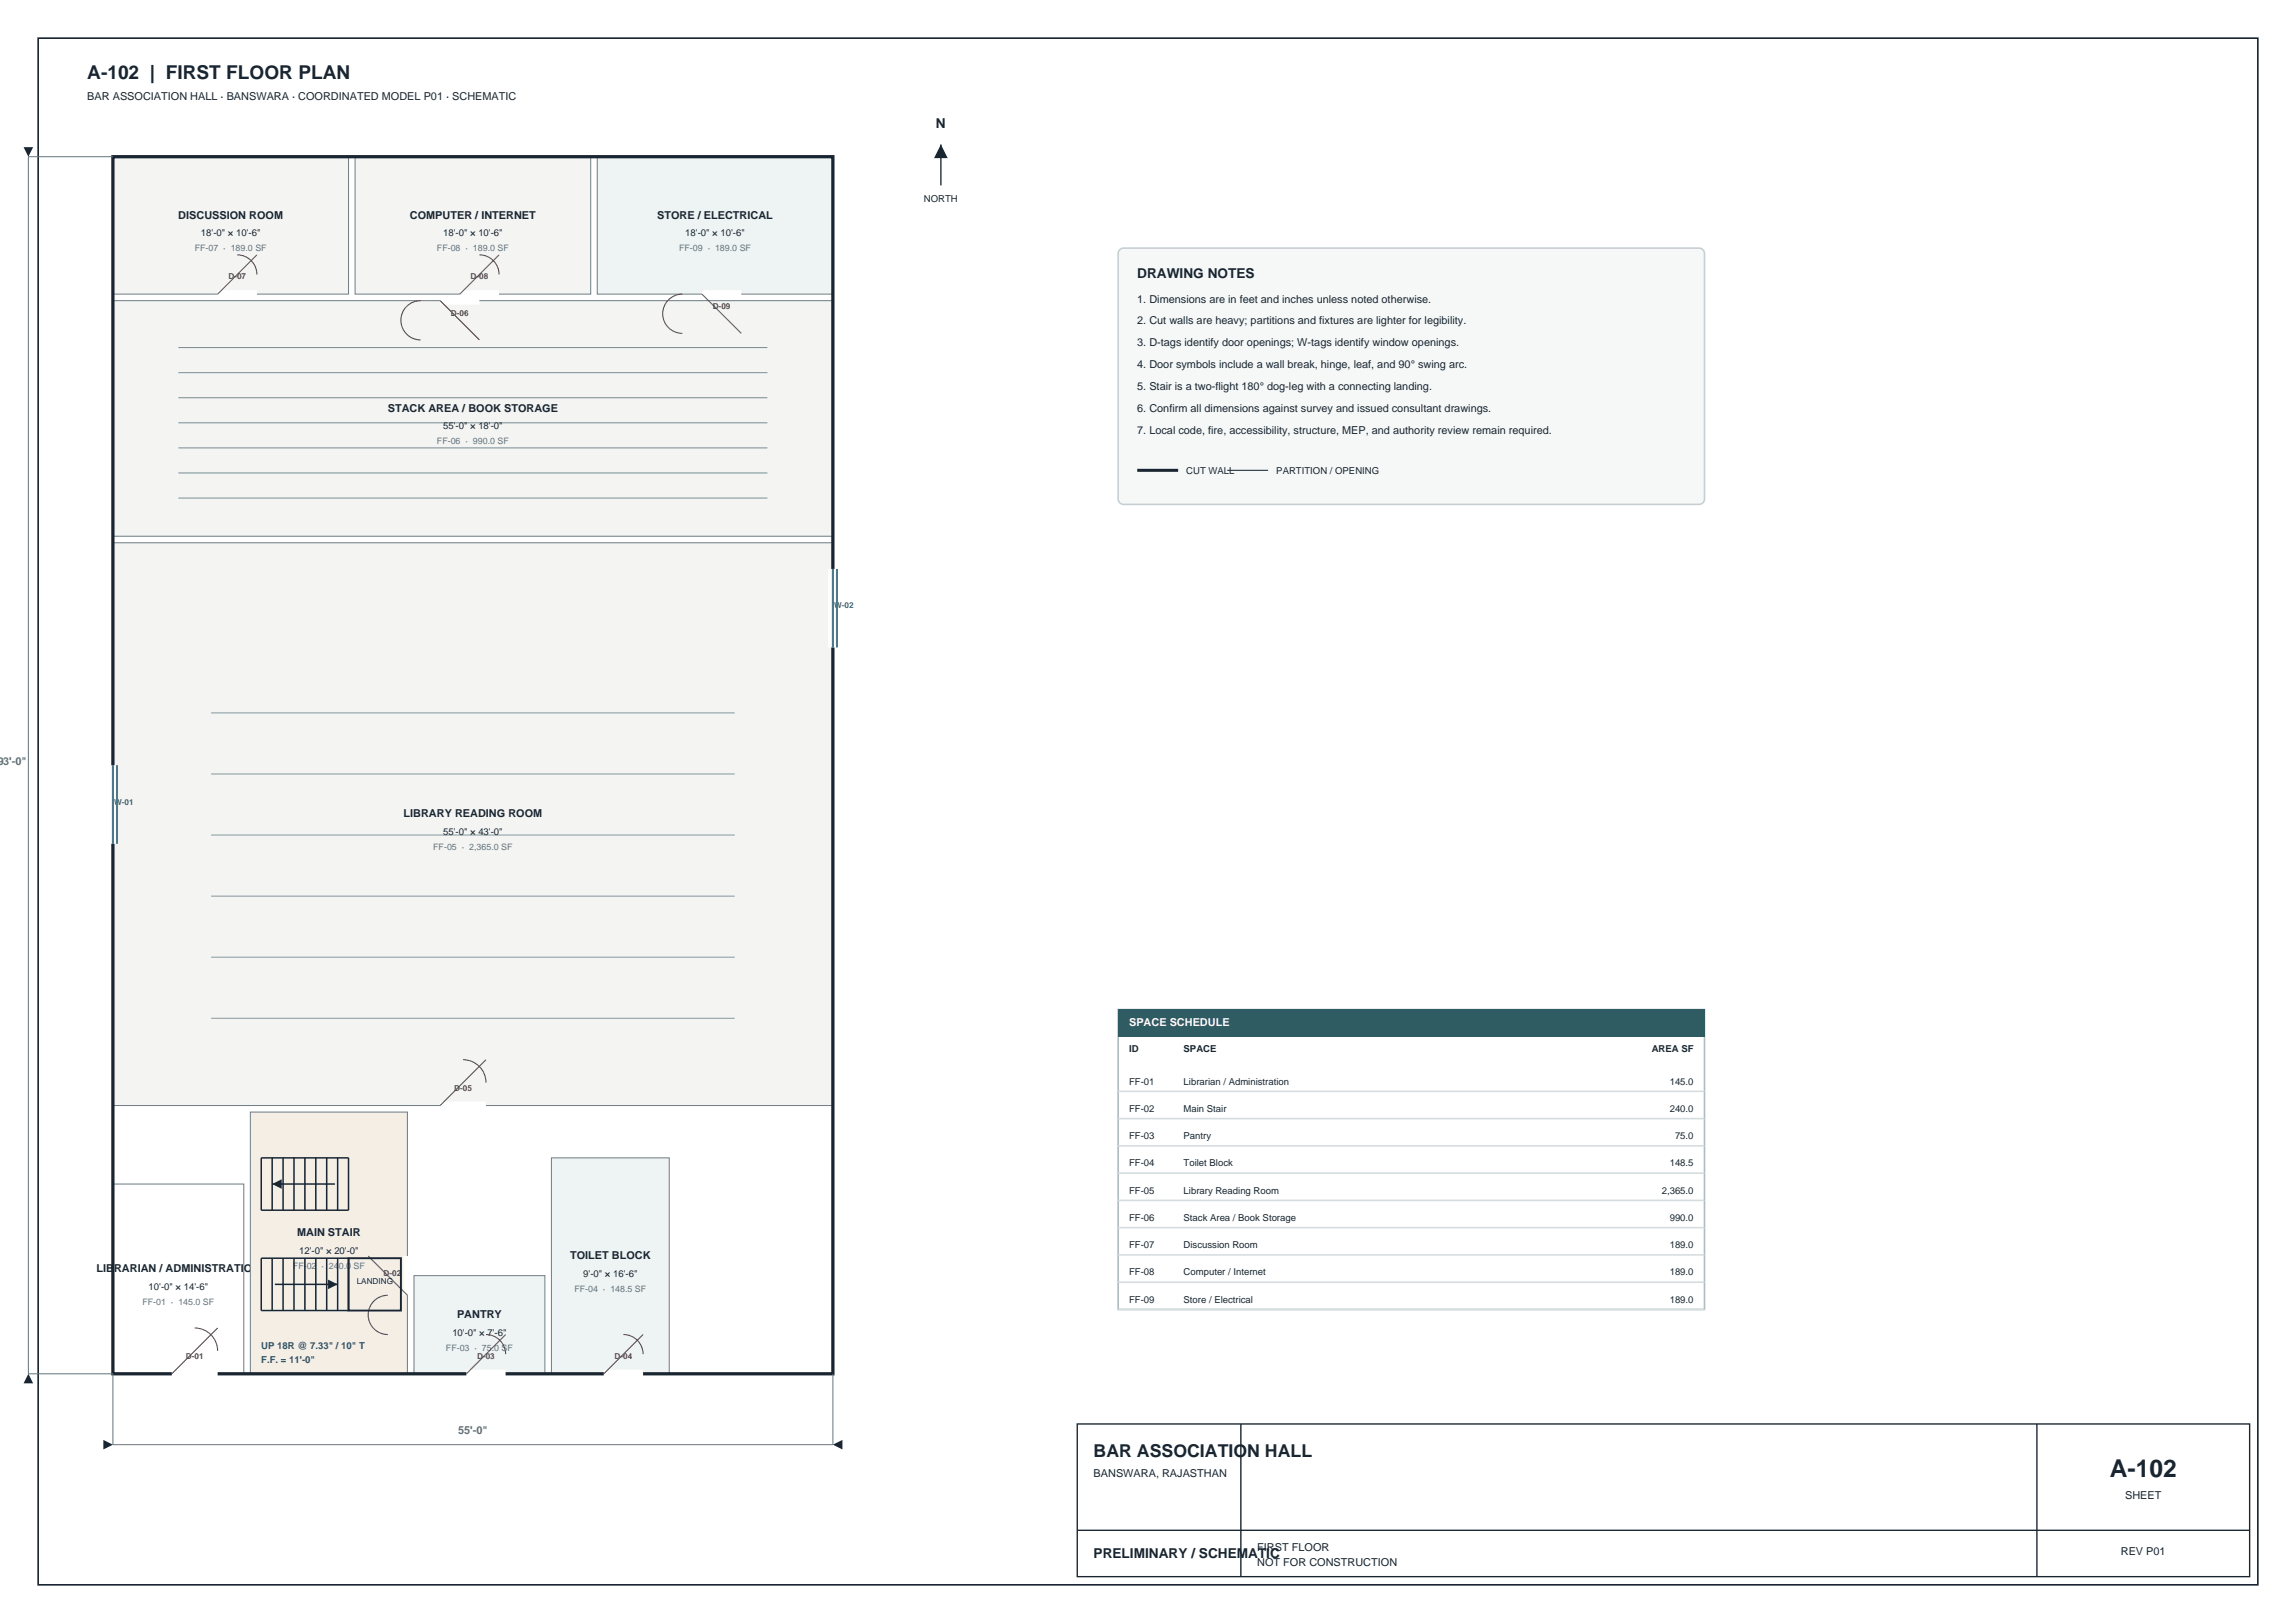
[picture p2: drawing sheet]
<svg xmlns="http://www.w3.org/2000/svg" width="594mm" height="420mm" viewBox="0 0 594 420" stroke-linecap="round" stroke-linejoin="round" font-family="sans-serif">
<defs><g id="words">
<text font-size="6.3" fill="#192530" x="545.8" y="382.3">A-102</text>
<text font-size="4.9" fill="#192530" x="22.6" y="20.5">A-102 | FIRST FLOOR PLAN</text>
<text font-size="4.6" fill="#192530" x="282.9" y="377">BAR ASSOCIATION HALL</text>
<g font-size="3.5" fill="#192530">
<text x="242.1" y="33.2">N</text>
<text x="294.2" y="72">DRAWING NOTES</text>
<text x="282.9" y="403.1">PRELIMINARY / SCHEMATIC</text>
</g>
<g font-size="2.8" fill="#192530">
<text x="22.6" y="25.8">BAR ASSOCIATION HALL · BANSWARA · COORDINATED MODEL P01 · SCHEMATIC</text>
<text x="46.1" y="56.6">DISCUSSION ROOM</text>
<text x="106" y="56.6">COMPUTER / INTERNET</text>
<text x="170" y="56.6">STORE / ELECTRICAL</text>
<text x="294.2" y="78.3">1. Dimensions are in feet and inches unless noted otherwise.</text>
<text x="294.2" y="84">2. Cut walls are heavy; partitions and fixtures are lighter for legibility.</text>
<text x="294.2" y="89.6">3. D-tags identify door openings; W-tags identify window openings.</text>
<text x="294.2" y="95.2">4. Door symbols include a wall break, hinge, leaf, and 90° swing arc.</text>
<text x="294.2" y="100.9">5. Stair is a two-flight 180° dog-leg with a connecting landing.</text>
<text x="100.3" y="106.5">STACK AREA / BOOK STORAGE</text>
<text x="294.2" y="106.5">6. Confirm all dimensions against survey and issued consultant drawings.</text>
<text x="294.2" y="112.2">7. Local code, fire, accessibility, structure, MEP, and authority review remain required.</text>
<text x="104.4" y="211.5">LIBRARY READING ROOM</text>
<text x="76.9" y="319.9">MAIN STAIR</text>
<text x="25" y="329.2">LIBRARIAN / ADMINISTRATION</text>
<text x="147.5" y="325.8">TOILET BLOCK</text>
<text x="118.2" y="341">PANTRY</text>
<text x="282.9" y="382.3">BANSWARA, RAJASTHAN</text>
<text x="549.8" y="387.9">SHEET</text>
<text x="325.3" y="401.3">FIRST FLOOR</text>
<text x="325.3" y="405.2">NOT FOR CONSTRUCTION</text>
<text x="548.7" y="402.4">REV P01</text>
</g>
<g font-size="2.8" fill="#65717a">
<text x="-.7" y="198">93'-0&quot;</text>
<text x="118.5" y="371">55'-0&quot;</text>
</g>
<text font-size="2.8" fill="#fff" x="292.1" y="265.5">SPACE SCHEDULE</text>
<g font-size="2.5" fill="#192530">
<text x="239" y="52.2">NORTH</text>
<text x="52" y="61.2">18'-0&quot; × 10'-6&quot;</text>
<text x="114.6" y="61.2">18'-0&quot; × 10'-6&quot;</text>
<text x="177.3" y="61.2">18'-0&quot; × 10'-6&quot;</text>
<text x="114.6" y="111.1">55'-0&quot; × 18'-0&quot;</text>
<text x="306.9" y="122.8">CUT WALL</text>
<text x="330.2" y="122.8">PARTITION / OPENING</text>
<text x="114.6" y="216.1">55'-0&quot; × 43'-0&quot;</text>
<text x="292.1" y="272.2">ID</text>
<text x="306.2" y="272.2">SPACE</text>
<text x="427.3" y="272.2">AREA SF</text>
<text x="292.1" y="280.7">FF-01</text>
<text x="306.2" y="280.7">Librarian / Administration</text>
<text x="432" y="280.7">145.0</text>
<text x="292.1" y="287.7">FF-02</text>
<text x="306.2" y="287.7">Main Stair</text>
<text x="432" y="287.7">240.0</text>
<text x="292.1" y="294.8">FF-03</text>
<text x="306.2" y="294.8">Pantry</text>
<text x="433.3" y="294.8">75.0</text>
<text x="292.1" y="301.8">FF-04</text>
<text x="306.2" y="301.8">Toilet Block</text>
<text x="432" y="301.8">148.5</text>
<text x="292.1" y="308.9">FF-05</text>
<text x="306.2" y="308.9">Library Reading Room</text>
<text x="429.9" y="308.9">2,365.0</text>
<text x="292.1" y="315.9">FF-06</text>
<text x="306.2" y="315.9">Stack Area / Book Storage</text>
<text x="432" y="315.9">990.0</text>
<text x="292.1" y="323">FF-07</text>
<text x="306.2" y="323">Discussion Room</text>
<text x="432" y="323">189.0</text>
<text x="77.4" y="324.5">12'-0&quot; × 20'-0&quot;</text>
<text x="38.4" y="333.8">10'-0&quot; × 14'-6&quot;</text>
<text x="150.9" y="330.4">9'-0&quot; × 16'-6&quot;</text>
<text x="292.1" y="330">FF-08</text>
<text x="306.2" y="330">Computer / Internet</text>
<text x="432" y="330">189.0</text>
<text x="292.1" y="337.1">FF-09</text>
<text x="306.2" y="337.1">Store / Electrical</text>
<text x="432" y="337.1">189.0</text>
<text x="117" y="345.6">10'-0&quot; × 7'-6&quot;</text>
</g>
<g font-size="2.5" fill="#2e5c62">
<text x="67.6" y="349.2">UP 18R @ 7.33&quot; / 10&quot; T</text>
<text x="67.6" y="352.7">F.F. = 11'-0&quot;</text>
</g>
<g font-size="2.3" fill="#65717a">
<text x="50.4" y="65">FF-07 · 189.0 SF</text>
<text x="113" y="65">FF-08 · 189.0 SF</text>
<text x="175.7" y="65">FF-09 · 189.0 SF</text>
<text x="113" y="115">FF-06 · 990.0 SF</text>
<text x="112.1" y="220">FF-05 · 2,365.0 SF</text>
<text x="75.8" y="328.3">FF-02 · 240.0 SF</text>
<text x="148.6" y="334.3">FF-04 · 148.5 SF</text>
<text x="36.8" y="337.7">FF-01 · 145.0 SF</text>
<text x="115.4" y="349.5">FF-03 · 75.0 SF</text>
</g>
<g font-size="2.1" fill="#8b3c32">
<text x="59.1" y="72.2">D-07</text>
<text x="121.7" y="72.2">D-08</text>
<text x="116.7" y="81.7">D-06</text>
<text x="184.4" y="80">D-09</text>
<text x="117.5" y="282.2">D-05</text>
<text x="99.2" y="330.1">D-02</text>
<text x="48.1" y="351.6">D-01</text>
<text x="123.4" y="351.6">D-03</text>
<text x="159" y="351.6">D-04</text>
</g>
<g font-size="2.1" fill="#386e8b">
<text x="215.8" y="157.4">W-02</text>
<text x="29.5" y="208.2">W-01</text>
</g>
<text font-size="2.1" fill="#192530" x="92.3" y="332.4">LANDING</text>
</g></defs>
<path d="M9.9 9.9h574.2v400.2h-574.2z" fill="none" stroke="#192530" stroke-width=".42"/>
<path d="M29.2 306.4h33.9v49.1h-33.9z" fill-rule="evenodd" fill="#fff" stroke="#718087" stroke-width=".26"/>
<path d="M64.8 287.8h40.6v67.7h-40.6z" fill-rule="evenodd" fill="#f5eee5" stroke="#718087" stroke-width=".26"/>
<g fill="#eef4f4" stroke="#718087" stroke-width=".26">
<path d="M107.1 330.1h33.9v25.4h-33.9z" fill-rule="evenodd"/>
<path d="M142.7 299.6h30.4v55.9h-30.4z" fill-rule="evenodd"/>
</g>
<path d="M29.2 140.5h186.3v145.6h-186.3z" fill-rule="evenodd" fill="#f4f5f3" stroke="#718087" stroke-width=".26"/>
<path d="M54.6 184.5h135.5M54.6 216.1h135.5M54.6 200.3h135.5M54.6 231.9h135.5M54.6 247.7h135.5M54.6 263.5h135.5" fill="none" stroke="#82979d" stroke-width=".26"/>
<path d="M29.2 77.8h186.3v61h-186.3z" fill-rule="evenodd" fill="#f4f5f3" stroke="#718087" stroke-width=".26"/>
<path d="M46.1 96.4h152.4M46.1 89.9h152.4M46.1 115.9h152.4M46.1 109.4h152.4M46.1 102.9h152.4M46.1 128.9h152.4M46.1 122.4h152.4" fill="none" stroke="#82979d" stroke-width=".28"/>
<g fill="#f4f5f3" stroke="#718087" stroke-width=".26">
<path d="M29.2 40.6h61v35.5h-61z" fill-rule="evenodd"/>
<path d="M91.9 40.6h60.9v35.5h-60.9z" fill-rule="evenodd"/>
</g>
<path d="M154.5 40.6h61v35.5h-61z" fill-rule="evenodd" fill="#eef4f4" stroke="#718087" stroke-width=".26"/>
<path d="M29.2 40.6h186.3v314.9h-186.3z" fill="none" stroke="#192530" stroke-width=".85" stroke-linecap="butt"/>
<path d="M56.3 76.1h10.2M113.9 77.8h10.1M119 76.1h10.1M181.6 76.1h10.2M113.9 286.1h11.8M105.4 325v10.2M44.4 355.5h11.9M120.6 355.5h10.2M156.2 355.5h10.2" fill="none" stroke="#fff" stroke-width="2.1" stroke-linecap="butt"/>
<g fill="none" stroke="#8b3c32" stroke-width=".28">
<path d="M61.4 66a5.1 5.1 0 0 1 5.1 5M66.5 66l-10.2 10.1M108.8 77.8a5.1 5.1 0 0 0-5.1 5.1 5.1 5.1 0 0 0 5.1 5.1M113.9 77.8l10.1 10.2M124 66a5.1 5.1 0 0 1 5.1 5M129.1 66l-10.1 10.1M176.5 76.1a5.1 5.1 0 0 0-5.1 5.1 5.1 5.1 0 0 0 5.1 5.1M181.6 76.1l10.2 10.2M119.8 274.2a5.9 5.9 0 0 1 5.9 6M125.7 274.2l-11.8 11.9M95.2 325l10.2 10.2M100.3 335.2a5.1 5.1 0 0 0-5 5.1 5.1 5.1 0 0 0 5 5.1"/>
<path d="M50.4 343.7a5.9 5.9 0 0 1 5.9 5.9M56.3 343.7l-11.9 11.8M125.7 345.4a5.1 5.1 0 0 1 5.1 5M130.8 345.4l-10.2 10.1M161.3 345.4a5.1 5.1 0 0 1 5.1 5M166.4 345.4l-10.2 10.1"/>
</g>
<path d="M215.5 147.2v20.4M29.2 198v20.4" fill="none" stroke="#fff" stroke-width="2.5" stroke-linecap="butt"/>
<path d="M215.5 147.2v20.4M216.5 147.2v20.4M29.2 198v20.4M30.3 198v20.4" fill="none" stroke="#386e8b" stroke-width=".53"/>
<path d="M67.6 325.6h22.6v13.5h-22.6zM70.4 325.6v13.5M71.1 332.4h16.2M73.2 325.6v13.5M76.1 325.6v13.5M78.9 325.6v13.5M81.7 325.6v13.5M84.5 325.6v13.5M87.3 325.6v13.5" fill="none" stroke="#192530" stroke-width=".39"/>
<path d="M84.9 331.1l2.4 1.3-2.4 1.2z" fill="#192530"/>
<path d="M67.6 299.6h22.6v13.6h-22.6zM70.4 299.6v13.6M73.2 299.6v13.6M76.1 299.6v13.6M78.9 299.6v13.6M81.7 299.6v13.6M84.5 299.6v13.6M87.3 299.6v13.6M70.4 306.4h16.2" fill="none" stroke="#192530" stroke-width=".39"/>
<path d="M70.4 306.4l2.5-1.2v2.4z" fill="#192530"/>
<path d="M90.2 325.6h13.5v13.5h-13.5z" fill="none" stroke="#192530" stroke-width=".49"/>
<path d="M29.2 355.5v18.4h186.3v-18.4" fill="none" stroke="#65717a" stroke-width=".26"/>
<g fill="#192530">
<path d="M26.7 372.6l2.5 1.3-2.5 1.2z"/>
<path d="M215.5 373.9l2.4-1.3v2.5z"/>
</g>
<path d="M29.2 40.6h-21.9v314.9h21.9" fill="none" stroke="#65717a" stroke-width=".26"/>
<g fill="#192530">
<path d="M7.3 355.5l1.3 2.5h-2.5z"/>
<path d="M6.1 38.1h2.5l-1.3 2.5z"/>
</g>
<path d="M243.4 37.4v10.6" fill="none" stroke="#192530" stroke-width=".35"/>
<path d="M243.4 37.4l1.8 3.5h-3.5z" fill="#192530"/>
<path d="M289.9 64.5l.8-.3h148.9a1.41 1.41 0 0 1 1.4 1.4v63.5a1.41 1.41 0 0 1-1.4 1.4h-148.9a1.41 1.41 0 0 1-1.4-1.4v-63.5v-.4z" fill-rule="evenodd" fill="#f6f8f8" stroke="#c7d0d4" stroke-width=".42"/>
<path d="M294.2 121.7h10.6" fill="none" stroke="#192530" stroke-width=".78" stroke-linecap="butt"/>
<path d="M317.5 121.7h10.6" fill="none" stroke="#192530" stroke-width=".26"/>
<path d="M289.3 261.2h151.7v77.7h-151.7z" fill-rule="evenodd" fill="#fff" stroke="#aebac0" stroke-width=".42"/>
<path d="M289.3 261.2h151.7v7.1h-151.7z" fill-rule="evenodd" fill="#2e5c62"/>
<path d="M289.3 282.4h151.7M289.3 289.5h151.7M289.3 296.5h151.7M289.3 303.6h151.7M289.3 310.6h151.7M289.3 317.7h151.7M289.3 324.7h151.7M289.3 331.8h151.7M289.3 338.9h151.7" fill="none" stroke="#d6dde0" stroke-width=".42"/>
<path d="M278.7 368.5h303.3v39.5h-303.3zM321 368.5v39.5M527 368.5v39.5M278.7 396h303.3" fill="none" stroke="#192530" stroke-width=".35"/>
<use href="#words"/>
</svg>
